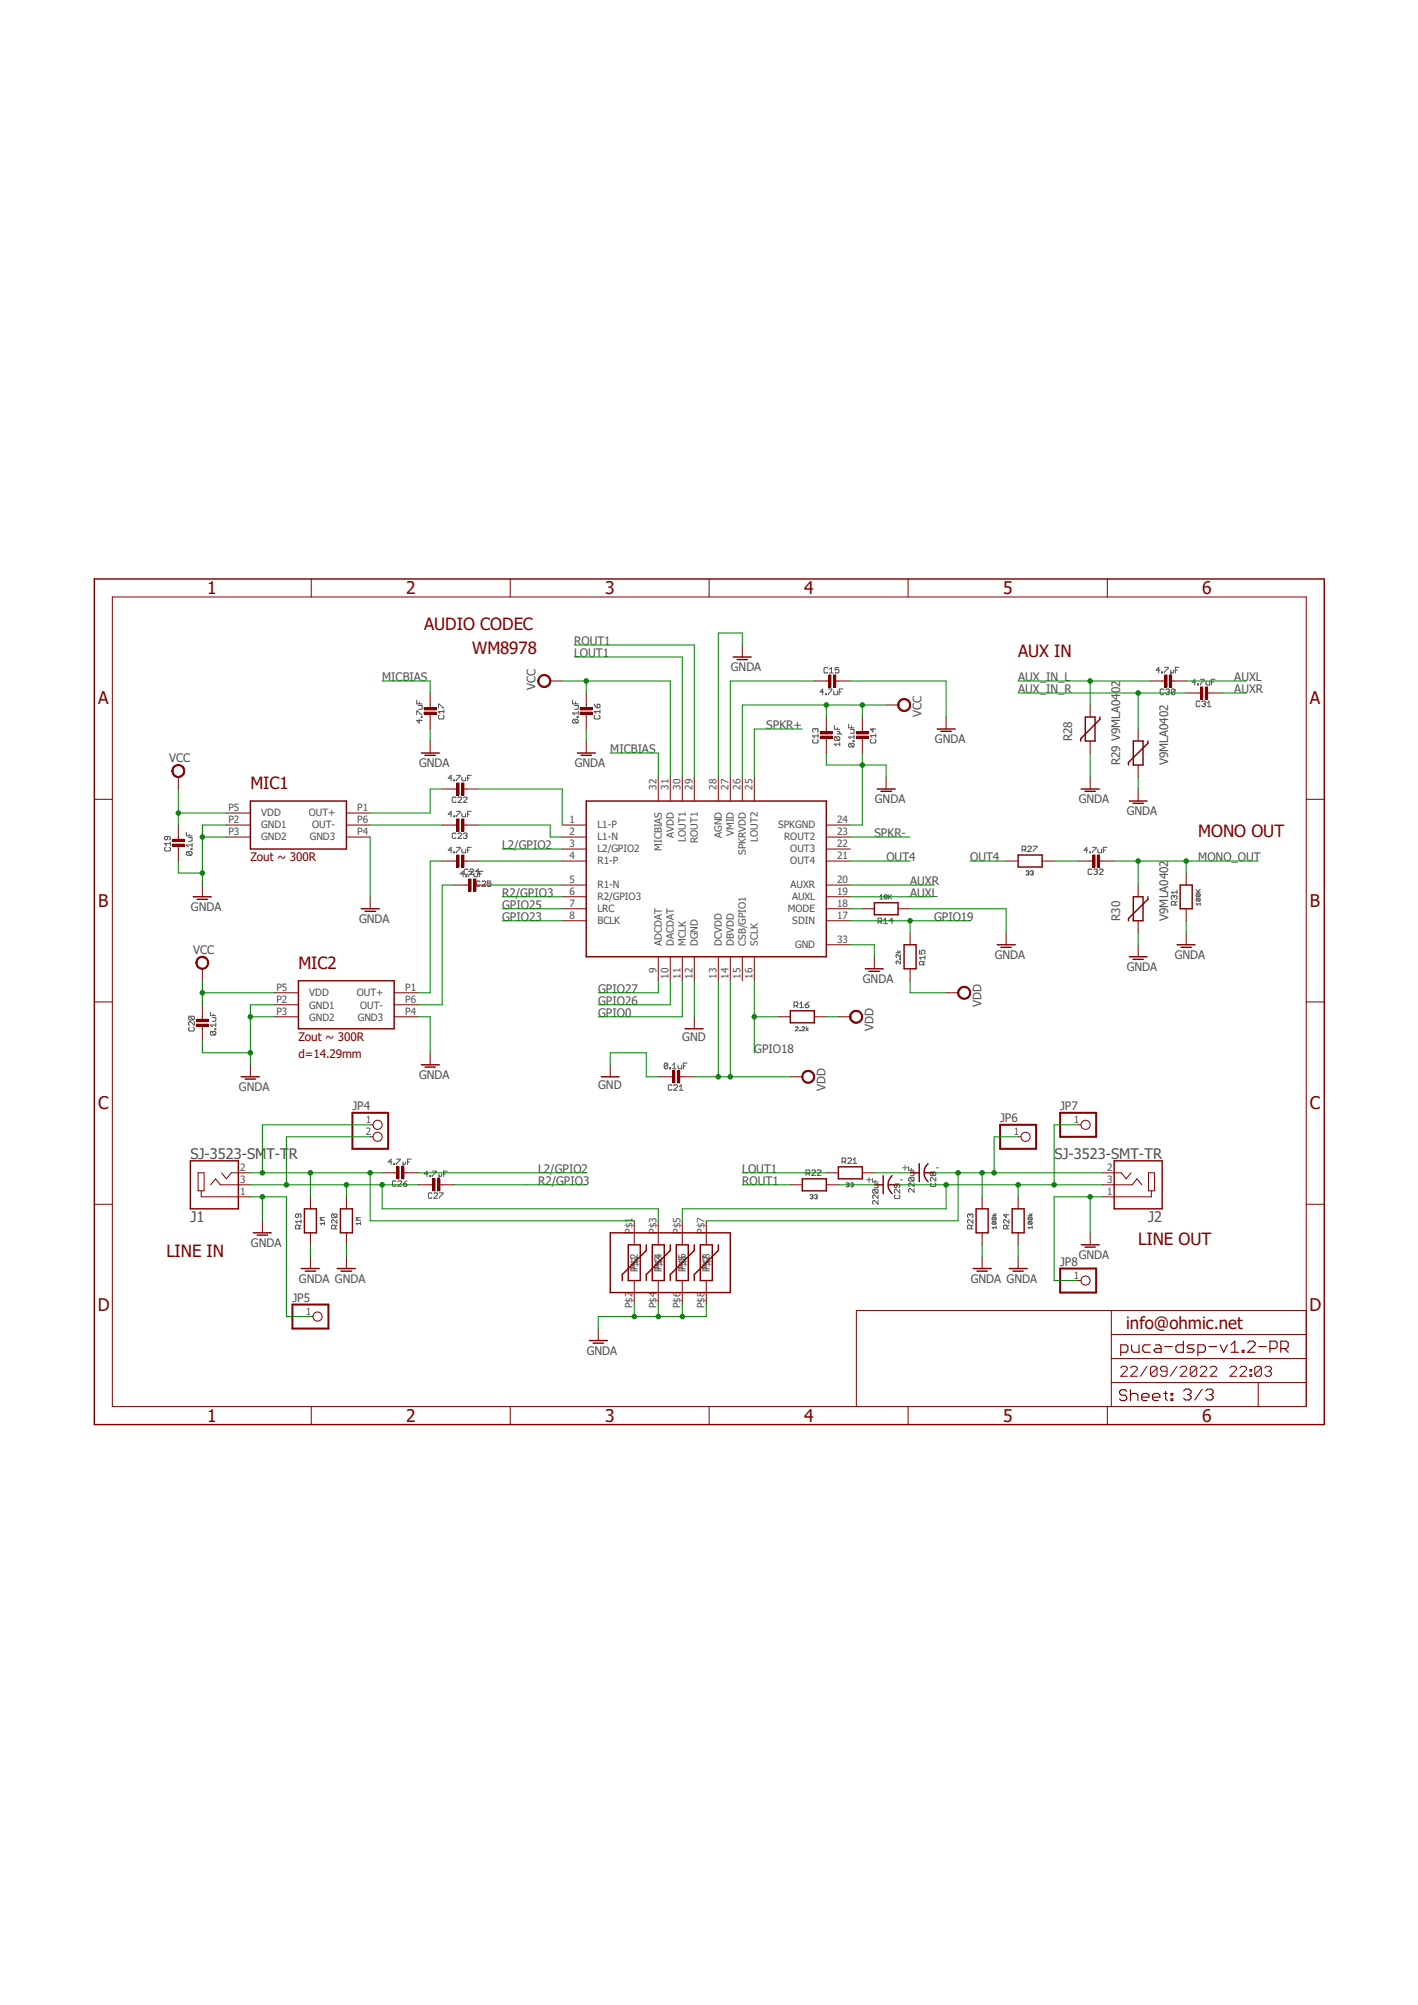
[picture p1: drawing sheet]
<svg xmlns="http://www.w3.org/2000/svg" width="210mm" height="297mm" viewBox="0 0 210 297" stroke-linecap="round" stroke-linejoin="round" font-family="sans-serif">
<defs><g id="words">
<g font-size="2.6" fill="#800000">
<text x="30.7" y="88">1</text>
<text x="60.2" y="88">2</text>
<text x="89.6" y="88">3</text>
<text x="119.1" y="88">4</text>
<text x="148.6" y="88">5</text>
<text x="178.1" y="88">6</text>
<text x="14.6" y="104.3">A</text>
<text x="194" y="104.3">A</text>
<text x="14.6" y="134.3">B</text>
<text x="194" y="134.3">B</text>
<text x="14.6" y="164.3">C</text>
<text x="194" y="164.3">C</text>
<text x="14.5" y="194.3">D</text>
<text x="193.9" y="194.3">D</text>
<text x="30.7" y="210.6">1</text>
<text x="60.2" y="210.6">2</text>
<text x="89.6" y="210.6">3</text>
<text x="119.1" y="210.6">4</text>
<text x="148.6" y="210.6">5</text>
<text x="178.1" y="210.6">6</text>
</g>
<g font-size="2.5" fill="#800000">
<text x="62.8" y="93.3">AUDIO CODEC</text>
<text x="69.9" y="96.8">WM8978</text>
<text x="150.8" y="97.3">AUX IN</text>
<text x="37.1" y="116.9">MIC1</text>
<text x="177.5" y="124">MONO OUT</text>
<text x="44.2" y="143.5">MIC2</text>
<text x="168.6" y="184.4">LINE OUT</text>
<text x="24.6" y="186.1">LINE IN</text>
<text x="166.8" y="196.8">info@ohmic.net</text>
</g>
<g font-size="2.2" fill="#505050">
<text x="28.2" y="171.7">SJ-3523-SMT-TR</text>
<text x="156.2" y="171.7">SJ-3523-SMT-TR</text>
<text x="28.2" y="181.1">J1</text>
<text x="170.1" y="181.1">J2</text>
</g>
<g font-size="1.7" fill="#505050">
<text x="85" y="95.5">ROUT1</text>
<text x="56.6" y="100.9">MICBIAS</text>
<text x="85" y="97.3">LOUT1</text>
<text x="108.2" y="99.4">GNDA</text>
<text x="150.8" y="100.9">AUX_IN_L</text>
<text x="182.8" y="100.9">AUXL</text>
<text x="79.3" y="102.2" transform="rotate(-90 79.3 102.2)">VCC</text>
<text x="113.5" y="108">SPKR+</text>
<text x="136.5" y="106.3" transform="rotate(-90 136.5 106.3)">VCC</text>
<text x="150.8" y="102.7">AUX_IN_R</text>
<text x="182.8" y="102.7">AUXR</text>
<text x="25.1" y="112.9">VCC</text>
<text x="62.1" y="113.7">GNDA</text>
<text x="85.1" y="113.7">GNDA</text>
<text x="90.4" y="111.5">MICBIAS</text>
<text x="138.5" y="110.1">GNDA</text>
<text x="158.8" y="109.8" transform="rotate(-90 158.8 109.8)">R28</text>
<text x="165.9" y="113.3" transform="rotate(-90 165.9 113.3)">R29 V9MLA0402</text>
<text x="173" y="113.3" transform="rotate(-90 173 113.3)">V9MLA0402</text>
<text x="129.6" y="119">GNDA</text>
<text x="159.8" y="119">GNDA</text>
<text x="74.4" y="125.8">L2/GPIO2</text>
<text x="129.5" y="124">SPKR-</text>
<text x="166.9" y="120.8">GNDA</text>
<text x="131.3" y="127.6">OUT4</text>
<text x="134.8" y="131.1">AUXR</text>
<text x="143.7" y="127.6">OUT4</text>
<text x="177.5" y="127.6">MONO_OUT</text>
<text x="28.3" y="135">GNDA</text>
<text x="53.2" y="136.7">GNDA</text>
<text x="74.4" y="134.6">GPIO25</text>
<text x="74.4" y="136.4">GPIO23</text>
<text x="74.4" y="132.8">R2/GPIO3</text>
<text x="134.8" y="132.8">AUXL</text>
<text x="138.3" y="136.4">GPIO19</text>
<text x="165.9" y="136.4" transform="rotate(-90 165.9 136.4)">R30</text>
<text x="173" y="136.4" transform="rotate(-90 173 136.4)">V9MLA0402</text>
<text x="28.6" y="141.3">VCC</text>
<text x="147.3" y="142.1">GNDA</text>
<text x="166.9" y="143.8">GNDA</text>
<text x="174" y="142.1">GNDA</text>
<text x="88.6" y="148.8">GPIO26</text>
<text x="88.6" y="147.1">GPIO27</text>
<text x="127.8" y="145.6">GNDA</text>
<text x="145.4" y="149.1" transform="rotate(-90 145.4 149.1)">VDD</text>
<text x="88.6" y="150.6">GPIO0</text>
<text x="101" y="154.2">GND</text>
<text x="111.7" y="156">GPIO18</text>
<text x="129.4" y="152.7" transform="rotate(-90 129.4 152.7)">VDD</text>
<text x="35.4" y="161.6">GNDA</text>
<text x="62.1" y="159.9">GNDA</text>
<text x="88.6" y="161.3">GND</text>
<text x="122.3" y="161.6" transform="rotate(-90 122.3 161.6)">VDD</text>
<text x="52.2" y="164.4">JP4</text>
<text x="148.1" y="166.2">JP6</text>
<text x="157" y="164.4">JP7</text>
<text x="79.7" y="173.7">L2/GPIO2</text>
<text x="109.9" y="173.7">LOUT1</text>
<text x="79.7" y="175.5">R2/GPIO3</text>
<text x="109.9" y="175.5">ROUT1</text>
<text x="37.2" y="184.7">GNDA</text>
<text x="44.3" y="190">GNDA GNDA</text>
<text x="143.8" y="190">GNDA GNDA</text>
<text x="157" y="187.5">JP8</text>
<text x="159.8" y="186.5">GNDA</text>
<text x="43.3" y="192.8">JP5</text>
<text x="86.9" y="200.7">GNDA</text>
</g>
<g font-size="1.7" fill="#800000">
<text x="37.1" y="127.6">Zout ~ 300R</text>
<text x="44.2" y="154.2">Zout ~ 300R</text>
<text x="44.2" y="156.7">d=14.29mm</text>
</g>
<g font-size="1.5" fill="#505050">
<text x="97.2" y="117" transform="rotate(-90 97.2 117)">32</text>
<text x="99" y="117" transform="rotate(-90 99 117)">31</text>
<text x="100.8" y="117" transform="rotate(-90 100.8 117)">30</text>
<text x="102.6" y="117" transform="rotate(-90 102.6 117)">29</text>
<text x="106.1" y="117" transform="rotate(-90 106.1 117)">28</text>
<text x="107.9" y="117" transform="rotate(-90 107.9 117)">27</text>
<text x="109.7" y="117" transform="rotate(-90 109.7 117)">26</text>
<text x="111.5" y="117" transform="rotate(-90 111.5 117)">25</text>
<text x="33.8" y="122">P2</text>
<text x="33.8" y="123.7">P3</text>
<text x="33.8" y="120.2">P5</text>
<text x="38.7" y="122.7">GND1</text>
<text x="38.7" y="124.5">GND2</text>
<text x="38.7" y="120.9">VDD</text>
<text x="45.7" y="120.9">OUT+</text>
<text x="45.9" y="124.5">GND3</text>
<text x="46.2" y="122.7">OUT-</text>
<text x="52.9" y="123.7">P4</text>
<text x="52.9" y="120.2">P1</text>
<text x="52.9" y="122">P6</text>
<text x="84.4" y="123.7">2</text>
<text x="84.4" y="122">1</text>
<text x="84.4" y="125.5">3</text>
<text x="88.5" y="124.5">L1-N</text>
<text x="88.5" y="122.7">L1-P</text>
<text x="99.8" y="124.1" transform="rotate(-90 99.8 124.1)">AVDD</text>
<text x="101.6" y="124.7" transform="rotate(-90 101.6 124.7)">LOUT1</text>
<text x="103.3" y="124.9" transform="rotate(-90 103.3 124.9)">ROUT1</text>
<text x="106.9" y="124.1" transform="rotate(-90 106.9 124.1)">AGND</text>
<text x="108.7" y="123.9" transform="rotate(-90 108.7 123.9)">VMID</text>
<text x="112.2" y="124.7" transform="rotate(-90 112.2 124.7)">LOUT2</text>
<text x="115.2" y="122.7">SPKGND</text>
<text x="116.1" y="124.5">ROUT2</text>
<text x="124" y="125.5">22</text>
<text x="124" y="123.7">23</text>
<text x="124" y="122">24</text>
<text x="84.4" y="130.9">5</text>
<text x="84.4" y="127.3">4</text>
<text x="88.5" y="126.3">L2/GPIO2</text>
<text x="88.5" y="131.6">R1-N</text>
<text x="88.5" y="128.1">R1-P</text>
<text x="98" y="126" transform="rotate(-90 98 126)">MICBIAS</text>
<text x="110.4" y="126.7" transform="rotate(-90 110.4 126.7)">SPKRVDD</text>
<text x="117.1" y="126.3">OUT3</text>
<text x="117.1" y="128.1">OUT4</text>
<text x="117.1" y="131.6">AUXR</text>
<text x="124" y="130.9">20</text>
<text x="124" y="127.3">21</text>
<text x="84.4" y="136.2">8</text>
<text x="84.4" y="134.4">7</text>
<text x="84.4" y="132.6">6</text>
<text x="88.5" y="136.9">BCLK</text>
<text x="88.5" y="135.2">LRC</text>
<text x="88.5" y="133.4">R2/GPIO3</text>
<text x="116.7" y="135.2">MODE</text>
<text x="117.3" y="133.4">AUXL</text>
<text x="117.3" y="136.9">SDIN</text>
<text x="124" y="132.6">19</text>
<text x="124" y="134.4">18</text>
<text x="124" y="136.2">17</text>
<text x="98" y="140.1" transform="rotate(-90 98 140.1)">ADCDAT</text>
<text x="99.8" y="140.1" transform="rotate(-90 99.8 140.1)">DACDAT</text>
<text x="101.6" y="140.1" transform="rotate(-90 101.6 140.1)">MCLK</text>
<text x="103.3" y="140.1" transform="rotate(-90 103.3 140.1)">DGND</text>
<text x="106.9" y="140.1" transform="rotate(-90 106.9 140.1)">DCVDD</text>
<text x="108.7" y="140.1" transform="rotate(-90 108.7 140.1)">DBVDD</text>
<text x="110.4" y="140.1" transform="rotate(-90 110.4 140.1)">CSB/GPIO1</text>
<text x="112.2" y="140.1" transform="rotate(-90 112.2 140.1)">SCLK</text>
<text x="117.8" y="140.5">GND</text>
<text x="124" y="139.7">33</text>
<text x="40.9" y="148.6">P2</text>
<text x="40.9" y="146.8">P5</text>
<text x="45.8" y="149.4">GND1</text>
<text x="45.8" y="147.6">VDD</text>
<text x="52.8" y="147.6">OUT+</text>
<text x="53.3" y="149.4">OUT-</text>
<text x="60" y="146.8">P1</text>
<text x="60" y="148.6">P6</text>
<text x="97.2" y="144.2" transform="rotate(-90 97.2 144.2)">9</text>
<text x="99" y="145" transform="rotate(-90 99 145)">10</text>
<text x="100.8" y="145" transform="rotate(-90 100.8 145)">11</text>
<text x="102.6" y="145" transform="rotate(-90 102.6 145)">12</text>
<text x="106.1" y="145" transform="rotate(-90 106.1 145)">13</text>
<text x="107.9" y="145" transform="rotate(-90 107.9 145)">14</text>
<text x="109.7" y="145" transform="rotate(-90 109.7 145)">15</text>
<text x="111.5" y="145" transform="rotate(-90 111.5 145)">16</text>
<text x="40.9" y="150.4">P3</text>
<text x="45.8" y="151.2">GND2</text>
<text x="53" y="151.2">GND3</text>
<text x="60" y="150.4">P4</text>
<text x="54.2" y="166.4">1</text>
<text x="159" y="166.4">1</text>
<text x="35.6" y="173.5">2</text>
<text x="54.2" y="168.1">2</text>
<text x="133.5" y="173.5">+</text>
<text x="138.6" y="173.5">-</text>
<text x="150.2" y="168.1">1</text>
<text x="164" y="173.5">2</text>
<text x="35.6" y="177">1</text>
<text x="35.6" y="175.3">3</text>
<text x="128.2" y="175.3">+</text>
<text x="133.3" y="175.3">-</text>
<text x="164" y="177">1</text>
<text x="164" y="175.3">3</text>
<text x="93.7" y="182.8" transform="rotate(-90 93.7 182.8)">P$1</text>
<text x="97.2" y="182.8" transform="rotate(-90 97.2 182.8)">P$3</text>
<text x="100.8" y="182.8" transform="rotate(-90 100.8 182.8)">P$5</text>
<text x="104.4" y="182.8" transform="rotate(-90 104.4 182.8)">P$7</text>
<text x="94.4" y="188.4" transform="rotate(-90 94.4 188.4)">P$1</text>
<text x="94.5" y="188.1" transform="rotate(-90 94.5 188.1)">P$2</text>
<text x="98" y="188.4" transform="rotate(-90 98 188.4)">P$3</text>
<text x="98" y="188.1" transform="rotate(-90 98 188.1)">P$4</text>
<text x="101.6" y="188.4" transform="rotate(-90 101.6 188.4)">P$5</text>
<text x="101.6" y="188.1" transform="rotate(-90 101.6 188.1)">P$6</text>
<text x="105.1" y="188.4" transform="rotate(-90 105.1 188.4)">P$7</text>
<text x="105.1" y="188.1" transform="rotate(-90 105.1 188.1)">P$8</text>
<text x="159" y="189.5">1</text>
<text x="45.3" y="194.8">1</text>
<text x="93.7" y="193.8" transform="rotate(-90 93.7 193.8)">P$2</text>
<text x="97.2" y="193.8" transform="rotate(-90 97.2 193.8)">P$4</text>
<text x="100.8" y="193.8" transform="rotate(-90 100.8 193.8)">P$6</text>
<text x="104.4" y="193.8" transform="rotate(-90 104.4 193.8)">P$8</text>
</g>
</g></defs>
<path d="M13.6 85.6l182.8 125.9M196.4 85.6l-182.8 125.9" fill="none" stroke="#fff" stroke-width=".15"/>
<g fill="none" stroke="#505050" stroke-width=".15">
<path d="M122.6 99l-.1-.1h-.3l-.2 .1v.6l.2 .1h.3l.1-.1M122.9 99.7h.5M122.9 99.1l.2-.2v.8M124.2 98.9h-.5v.4l.4-.2 .1 .2v.3l-.1 .1h-.3l-.1-.1M171.8 99.3h-.6l.4-.5v.9M172 99.5h.2v.2h-.2zM172.5 98.8h.5v.2l-.5 .5v.2M173.4 99.3v.5l-.1 .1M173.8 99.3l-.1 .4h-.2l-.1-.2M174.1 99.3h.3M174.6 98.8h-.5v.9M61.7 103.7v.6h.8"/>
<path d="M61.7 105.9v-.6l.8 .6M62 104.5h.5v.4l-.1 .2h-.4M62.1 106.6v.5l-.4-.4h.8M62.1 104v.3M62.4 106.2h.1v.1h-.1zM64.9 104.9v-.6l.8 .6M65.1 106l-.2 .1v.3l.2 .1h.5l.1-.1v-.3l-.1-.1M65.7 105.4h-.8l.3 .3M65.7 105.2v.5M66.9 115.3h-.5l.4-.4v.8M67.2 115.5h.2v.2h-.2zM67.5 118.2l-.1-.1-.4 .1v.5l.1 .2h.3l.1-.2"/>
<path d="M67.6 114.9h.6l-.6 .8M67.8 118.2l.1-.1 .5 .1v.1l-.6 .6h.6M68.4 115.1v.4l.2 .2h.4v-.6M68.6 118.2l.1-.1h.3l.2 .1v.1l-.6 .6h.6M69.3 115.3h.2M69.8 114.9h-.5v.8M84.8 103.7v.6h.8M85 106.6l-.2 .1v.3l.2 .1h.5M85 106.6h.5l.1 .1v.3l-.1 .1M85 106.6l.5 .5M85.1 104.5h.5v.4l-.1 .2h-.4M85.2 104v.3"/>
<path d="M85.5 106.2h.1v.1h-.1zM85.6 105.3v.6M85.6 105.6h-.8l.3 .3M88 104.3l.1 .3 .3 .3M88.1 106l-.1 .1v.3l.1 .1h.6l.2-.1v-.3l-.2-.1M88.4 104.4l.3-.1 .2 .1v.3l-.5 .2zM88.9 105.2v.5M88.9 105.4h-.9l.3 .3M120.5 109.6l-.1 .1v.2l.1 .2h.5l.2-.2v-.2l-.2-.1M120.8 108l-.2-.1-.2 .1v.3l.1 .2M120.8 108l.1-.1 .3 .1v.3l-.2 .2M120.8 108v.2"/>
<path d="M121.2 108.7v.6M121.2 109h-.8l.2 .3M122 102.5h-.5l.3-.4v.8M122.3 102.8h.1v.1h-.1zM122.7 102.1h.5v.1l-.5 .6v.1M123.5 102.4v.4l.1 .1h.4v-.5M123.6 107.5v.5h.8M123.7 109.1h.5l.2 .2v.3l-.2 .1M123.7 109.1l-.1 .2v.3l.1 .1h.5M123.7 109.1l.5 .6M124 108.3h.2l.2 .2-.2 .2M124 108.7h.5l.2 .1"/>
<path d="M124 107.8v.2M124.3 102.5h.3M124.4 110.2h-.8l.2 .3M124.4 109.9v.6M124.8 102.1h-.5v.8M125.7 107.3v.5h.8M125.8 110.1l-.1 .2v.2l.1 .2h.6M125.8 110.1h.6l.1 .2v.2l-.1 .2M125.8 110.1l.6 .6M125.9 108.1h.6v.4l-.1 .1h-.5M126.1 107.5v.3M126.4 109.7h.1v.2h-.1z"/>
<path d="M126.5 108.9v.5M126.5 109.2h-.8l.2 .2M129 109.5l-.1 .1v.3l.1 .2h.6l.1-.2v-.3l-.1-.1M129.3 107.9v.5l-.4-.4h.8M129.7 108.7v.5M129.7 109h-.8l.3 .2M172.4 102.2l-.1-.1h-.3l-.2 .1v.5l.2 .2h.3l.1-.2M172.6 102.2l.5-.1 .1 .1-.1 .3M172.9 102.5h.2M173.1 102.5l.1 .1-.1 .3h-.3l-.2-.2M174 102.2v.5l-.1 .2h-.3l-.1-.2M174 102.2l-.4-.1-.1 .1v.5"/>
<path d="M174 102.2l-.5 .5M177.1 101h-.5l.4-.4v.9M177.4 101.3h.1v.2h-.1zM177.7 104l-.1-.2h-.3l-.1 .2v.5l.1 .2h.3l.1-.2M177.8 100.6h.5v.2l-.5 .5v.2M178 104l.4-.2 .1 .2-.1 .3M178.3 104.3h.1M178.4 104.3l.1 .1-.1 .3h-.3l-.1-.2M178.6 100.9v.4l.1 .2h.5v-.6M178.8 104.7h.6M178.8 104.1l.3-.3v.9M179.4 101h.3"/>
<path d="M180 100.6h-.6v.9M24.6 125.5l-.2 .1v.3l.2 .2h.5l.1-.2v-.3l-.1-.1M24.8 123.9v.4l-.1 .1-.3-.1v-.3l.2-.1h.5l.1 .1v.3l-.1 .1M25.2 124.7v.6M25.2 125h-.8l.3 .3M27.6 123.3v.5h.8M27.7 126.2l-.1 .1 .1 .4h.6M27.7 126.2h.6l.1 .1v.2l-.1 .2M27.7 126.2l.6 .5M27.9 124.1h.5v.4l-.1 .1h-.4M28 123.6v.2M28.3 125.7h.1v.2h-.1z"/>
<path d="M28.4 124.9v.6M28.4 125.2h-.8l.3 .3M66.9 120.6h-.5l.4-.4v.8M66.9 125.9h-.5l.4-.4v.8M67.2 120.9h.2v.1h-.2zM67.2 126.2h.2v.1h-.2zM67.5 123.5l-.1-.1-.4 .1v.6l.1 .1h.3l.1-.1M67.6 120.2h.6l-.6 .8M67.6 125.5h.6l-.6 .8M67.8 123.5l.1-.1 .5 .1v.2l-.6 .5h.6M68.4 120.4v.5l.2 .1h.4v-.6M68.4 125.8v.4l.2 .1h.4v-.5"/>
<path d="M68.6 123.5l.1-.1h.3l.2 .1-.2 .3M68.7 129.5h-.5l.4-.4v.8M68.9 123.8h.1M69 129.8h.1v.1h-.1zM69 123.8l.2 .2-.2 .2h-.3l-.1-.1M69.3 120.6h.2M69.3 125.9h.2M69.3 128.9l-.1-.2-.5 .2v.5l.2 .1h.3l.1-.1M69.4 129.1h.5v.1M69.6 128.9l.1-.2h.3l.1 .3-.7 .8v.1M69.6 129.5h.5M69.8 120.2h-.5v.8"/>
<path d="M69.8 125.5h-.5v.8M70.2 129.3v.5l.1 .1h.4v-.6M71 129.1h-.6l.4-.4v.8M71 129.5h.3M71.1 130.6l-.1-.1-.5 .1v.6l.2 .1h.3l.1-.1M71.4 130.6l.1-.1 .4 .1v.2l-.5 .5h.5M71.5 129.1h-.5v.8M72.7 130.5h-.5v.4l.4-.1 .1 .1v.3l-.1 .1h-.3l-.1-.1M130 136.6h.5l.1-.5-.1-.1h-.5v.8M130.3 132.8l.2-.3v.7M130.3 133.2h.4M130.3 136.6l.3 .2"/>
<path d="M130.9 136.3l.2-.3v.8M130.9 136.8h.5M131.4 132.7v.4l-.1 .1h-.2l-.1-.1M131.4 132.7l-.1-.2h-.2l-.1 .6M131.4 132.7l-.4 .4M131.6 132.5v.7M131.7 132.8l.3 .4M132 132.5l-.4 .5M132.2 136.4h-.5l.4-.4v.8M151.4 125.9h.4l.1-.1v-.3l-.1-.2h-.4v.9M151.7 125.9l.2 .3M152 129.1l.1-.1h.2l.1 .1-.1 .2"/>
<path d="M152.2 125.5l.2-.2h.2l.1 .2v.1l-.5 .6h.5M152.2 129.3h.1M152.3 129.3l.1 .1-.1 .2h-.2l-.1-.1M152.6 129.1l.1-.1h.3v.1v.2M152.8 129.3h.2M153 129.3v.1v.2h-.3l-.1-.1M153 125.3h.6l-.6 .9M161.1 125.9h-.5l.4-.4v.8M161.4 126.2h.1v.1h-.1zM161.7 128.9l-.1-.2h-.3l-.1 .2v.5l.1 .1h.3l.1-.1M161.8 125.5h.5l-.5 .8M162 128.9l.1-.2h.3l.1 .2-.1 .2"/>
<path d="M162.3 129.1h.1M162.4 129.1l.1 .2-.1 .2h-.3l-.1-.1M162.6 125.8v.4l.1 .1h.5v-.5M162.8 128.9l.1-.2h.3l.2 .2v.1l-.6 .5h.6M163.4 125.9h.3M164 125.5h-.6v.8M173.9 132.8l-.1-.1h-.2l-.1 .1v.3l.1 .1M173.9 132.8l.1-.1 .3 .1v.3l-.1 .1M173.9 132.8v.2M174 134.1v-.5l-.1-.1h-.3l-.1 .1v.5h.8M174.3 132.2h-.8l.3 .2M174.3 133.5l-.3 .3"/>
<path d="M174.3 131.9v.5M177.2 132.2h.6M177.2 131.7l.3 .5M177.2 132.4h.5l.1 .1-.1 .3M177.2 133.1h.5l.1 .1-.1 .3M177.2 133.1v.1v.3h.5M177.2 132.4v.1v.3h.5M177.2 133.1l.5 .4M177.2 132.4l.5 .4M177.8 133.9h-.6l.2 .2M177.8 133.7v.4M177.8 131.7l-.3 .3"/>
<path d="M28.1 152.2l-.2 .1 .2 .4h.5l.2-.1v-.3l-.2-.1M28.1 150.5l-.2 .2v.3l.2 .1h.5M28.1 150.5h.5l.2 .2v.3l-.2 .1M28.1 150.5l.5 .6M28.8 151.3v.6l-.6-.6h-.1l-.2 .2v.3l.2 .1M31.2 149.9v.6h.8M31.3 152.8l-.1 .1v.3l.1 .1h.5M31.3 152.8h.5l.2 .1v.3l-.2 .1M31.3 152.8l.5 .5M31.5 150.7h.5v.5l-.2 .1h-.3M31.6 150.2v.3M31.8 152.4h.2v.1h-.2z"/>
<path d="M32 151.6v.5M32 151.8h-.8l.3 .3M98.9 157.6l-.1-.1h-.3l-.1 .1v.6M98.9 157.6v.6l-.1 .1h-.3l-.1-.1M98.9 157.6l-.5 .6M99.2 158.2h.1v.1h-.1zM99.6 158.3h.5M99.6 157.8l.3-.3v.8M100.4 157.8v.4l.1 .1h.5v-.5M101.2 157.9h.3M101.8 157.5h-.6v.8M117.6 149h.4l.2-.2-.2-.4h-.4v.9"/>
<path d="M117.8 152.2l.1-.1 .3 .1v.1l-.4 .4h.4M117.9 149l.3 .3M118.4 152.6l.1 .1zM118.4 148.7l.3-.3v.9M118.4 149.3h.6M118.7 152.2l.2-.1 .3 .1v.1l-.5 .4h.5M119.3 148.8h.4l.1 .3-.1 .2h-.3l-.1-.2zM119.4 152.1v.6M119.7 152.3l-.3 .2 .3 .2M119.8 148.4l-.5 .4M132.7 141.1h.6M132.9 140.8l.2 .3 .2-.3"/>
<path d="M133.2 142l.1 .1zM133.3 141.4v.4l-.4-.4-.2 .1v.2l.1 .1M133.3 142.4v.4l-.4-.4-.2 .1 .1 .3M136.2 140.8v.5h.4l-.2-.3 .2-.2h.3l.1 .1v.3l-.1 .1M136.7 142.9v-.4l-.1-.1h-.3l-.1 .1v.4h.8M137 142.4l-.3 .3M137 141.9h-.8l.2 .2M137 141.6v.5M44.2 179.8v.5l-.2 .1-.2-.1v-.3l.1-.2h.5l.2 .2v.3l-.2 .1M49.2 179.8l-.1 .2v.3l.1 .1h.6M49.2 179.8h.6l.1 .2v.3l-.1 .1M49.2 179.8l.6 .6"/>
<path d="M58 172.1h-.5l.4-.4v.8M58.3 172.4h.2v.1h-.2zM58.6 175l-.1-.1h-.2l-.2 .1v.6l.2 .1h.2l.1-.1M58.7 171.7h.6l-.6 .8M58.9 175l.2-.1h.3l.1 .1v.2l-.6 .5h.6M59.7 172.1v.6l-.2 .1M59.7 175.3h.5l.1 .3-.1 .1h-.3l-.2-.1zM60.1 172.1v.3l-.2 .1-.2-.1M60.3 174.9l-.6 .4M60.4 172.1h.2M60.9 171.7h-.5v.8M63.4 173.9h-.6l.4-.4v.8"/>
<path d="M63.6 174.2h.2v.1h-.2zM64 176.8l-.2-.1h-.2l-.1 .1v.6l.1 .1h.2l.2-.1M64.1 173.5h.5l-.5 .8M64.3 176.8l.1-.1h.3l.1 .1v.2l-.5 .5h.5M65 173.9v.6l-.1 .1M65.1 176.7h.5l-.5 .8M65.4 173.9v.3l-.1 .1-.3-.1M65.7 173.9h.3M66.3 173.5h-.6v.8M99.5 160.8l-.1-.1h-.3l-.1 .1v.6l.1 .1h.3l.1-.1M99.8 160.8l.1-.1h.3l.1 .1v.2l-.5 .5h.5M100.6 161.5h.6"/>
<path d="M100.6 161l.3-.3v.8M119.4 173.9h.4l.1-.2v-.3l-.1-.1h-.4v.8M119.7 173.9l.2 .2M120 177.1l.1-.1h.2l.1 .1-.1 .2M120.2 177.3h.1M120.2 173.4l.2-.1 .4 .1v.2l-.6 .5h.6M120.3 177.3l.1 .1-.1 .2h-.2l-.1-.1M120.6 177.1l.1-.1h.2l.1 .1-.1 .2M120.9 177.3h.1M120.9 177.3l.1 .1-.1 .2h-.2l-.1-.1M121 173.4l.2-.1h.3l.1 .1v.2l-.6 .5h.6M124.7 172.1h.4l.2-.1v-.3l-.2-.2h-.4v.8"/>
<path d="M125 172.1l.3 .2M125.3 175.3l.1-.1 .3 .1-.1 .2M125.5 175.5h.1M125.6 171.7l.1-.2 .4 .2v.1l-.5 .5h.5M125.6 175.5l.1 .1-.1 .2-.3-.1M126 175.3l.3-.1 .1 .1-.1 .2M126.2 175.5h.1M126.3 175.5l.1 .1-.1 .2h-.2l-.1-.1M126.4 172.3h.5M126.4 171.8l.2-.3v.8M129.2 174.6v.5h.8M129.4 176.2h.5l.1 .1v.3l-.1 .1"/>
<path d="M129.4 176.2l-.2 .1v.3l.2 .1h.5M129.4 176.2l.5 .5M129.5 175.4h.5v.4l-.1 .1h-.4M129.6 174.8v.3M130 177v.5l-.5-.5-.3 .2v.2l.2 .1M130 177.8v.6l-.5-.6h-.1l-.2 .2v.3l.2 .1M132.6 177l-.1 .2v.2l.1 .1h.5l.2-.1v-.2l-.2-.2M132.8 175.4v.4l-.1 .1-.2-.1v-.3l.1-.1h.5l.2 .1v.3l-.2 .1M133.3 176.2v.5l-.6-.5-.2 .1v.3l.1 .1M134.6 172.8v.6h.8M134.7 174.4h.6l.1 .2v.2l-.1 .2M134.7 174.4l-.1 .2v.2l.1 .2h.6"/>
<path d="M134.7 174.4l.6 .6M134.8 173.6h.6v.4l-.1 .2h-.5M135 173.1v.3M135.4 175.3v.5l-.6-.5-.2 .1v.2l.1 .2M135.4 176.1v.5l-.6-.5-.2 .1v.3l.1 .1M137.9 175.3l-.1 .1v.2l.1 .2h.6l.1-.2v-.2l-.1-.1M138.2 173.7l-.2-.1-.2 .1v.3l.1 .2 .3-.2M138.2 173.7l.1-.1 .3 .1v.3l-.1 .2-.3-.2M138.2 173.7v.3M138.6 174.4v.6l-.6-.6-.2 .2v.2l.1 .2M143.7 180l-.1-.2-.3 .2v.3l.1 .1M143.7 180l.1-.2 .3 .2v.3l-.1 .1"/>
<path d="M143.7 180v.1M147.2 179.7l.2 .4 .1-.4M149 179.8v.6l-.4-.4h.8M152.5 179.7l.2 .4 .2-.4M44.3 182v-.4l-.1-.1h-.3l-.1 .1v.4h.8M44.6 181.5l-.3 .2M44.6 180.9h-.8l.2 .3M44.6 180.7v.5M48 181.2h-.6l.2 .2M48 181v.4M48 180.4h-.6l.2 .2-.2 .2h.6M49.7 182v-.4l-.2-.1h-.3l-.1 .1v.4h.8"/>
<path d="M49.9 180.7v.5l-.5-.5-.3 .1v.3l.1 .1M49.9 181.5l-.2 .2M53.4 181.2h-.7l.3 .2M53.4 180.4h-.7l.3 .2-.3 .2h.7M53.4 181v.4M143.8 182v-.4l-.4-.1-.1 .1v.4h.8M144.1 180.7v.5l-.5-.5-.3 .1v.3l.1 .1M144.1 181.5l-.3 .2M146.9 180.1h.6M147.1 180.3h.3l.1 .1-.1 .3M147.1 181h.3l.1 .1-.1 .3M147.1 181l-.2 .1v.2l.5 .1"/>
<path d="M147.1 180.3l-.2 .1v.2l.5 .1M147.1 181l.3 .4M147.1 180.3l.3 .4M147.5 181.8h-.6l.3 .2M147.5 181.6v.4M149.1 182v-.4l-.1-.1h-.2l-.2 .1v.4h.8M149.4 180.7v.5l-.5-.5-.3 .1v.3l.2 .1M149.4 181.5l-.3 .2M152.3 180.1h.6M152.4 181l-.1 .1 .1 .3h.4M152.4 181h.4l.1 .1-.1 .3M152.4 180.3l-.1 .3 .5 .1"/>
<path d="M152.4 180.3h.4l.1 .1-.1 .3M152.4 181l.4 .4M152.4 180.3l.4 .4M152.9 181.8h-.6l.2 .2M152.9 181.6v.4"/>
</g>
<g fill="none" stroke="#800000" stroke-width=".15">
<path d="M16.6 88.4h176.9v120h-176.9zM46.1 85.8v2.6M75.6 85.8v2.6M105 85.8v2.6M134.5 85.8v2.6M164 85.8v2.6M14 118.4h2.6M67.3 116.9h.5M68.5 116.9h.5M97.5 115.1v3.6M99.3 115.1v3.6M101 115.1v3.6"/>
<path d="M102.8 115.1v3.6M106.4 115.1v3.6M108.2 115.1v3.6M109.9 115.1v3.6M111.7 115.1v3.6M193.5 118.4h2.6M33.5 124h3.6M33.5 122.2h3.6M33.5 120.4h3.6M51.3 124h3.5M51.3 122.2h3.5M51.3 120.4h3.5"/>
<path d="M83.3 132.8h3.5M83.3 131.1h3.5M83.3 136.4h3.5M83.3 124h3.5M83.3 122.2h3.5M83.3 125.8h3.5M83.3 134.6h3.5M83.3 127.6h3.5M122.4 132.8h3.5M122.4 131.1h3.5M122.4 136.4h3.5M122.4 140h3.5"/>
<path d="M122.4 124h3.5M122.4 122.2h3.5M122.4 125.8h3.5M122.4 134.6h3.5M122.4 127.6h3.5M14 148.4h2.6M40.6 148.8h3.6M40.6 150.6h3.6M40.6 147.1h3.6M58.4 148.8h3.5M58.4 150.6h3.5M58.4 147.1h3.5"/>
<path d="M97.5 141.7v3.6M99.3 141.7v3.6M101 141.7v3.6M102.8 141.7v3.6M106.4 141.7v3.6M108.2 141.7v3.6M109.9 141.7v3.6M111.7 141.7v3.6M193.5 148.4h2.6M14 178.4h2.6M193.5 178.4h2.6M164.6 194.1v14.3"/>
<path d="M164.6 197.7h28.9M193.5 194.1h-66.7v14.3M46.1 208.4v2.6M75.6 208.4v2.6M105 208.4v2.6M134.5 208.4v2.6M164 208.4v2.6M164.6 204.8h28.9M164.6 201.3h28.9M166 202.6l.2-.2h.5l.3 .2v.3l-1 1h1M167.4 202.6l.3-.2h.5l.2 .2v.3l-1 1h1M169.9 202.4l-1 1.5"/>
<path d="M171.4 202.6v1l-.3 .3h-.5l-.2-.3M171.4 202.6l-.3-.2h-.5l-.2 .2v1M171.4 202.6l-1 1M172.8 203.1h-.7l-.2-.2v-.3l.2-.2h.5l.2 .2v1l-.2 .3h-.5l-.2-.3M174.3 202.4l-1 1.5M174.8 202.6l.2-.2h.6l.2 .2v.3l-1 1h1M177.2 202.6v1l-.2 .3h-.5l-.2-.3M177.2 202.6l-.2-.2h-.5l-.2 .2v1M177.2 202.6l-.9 1M177.8 202.6l.2-.2h.5l.2 .2v.3l-.9 1h.9M179.2 202.6l.3-.2h.5l.2 .2v.3l-1 1h1M182.2 202.6l.2-.2h.5l.2 .2v.3l-.9 1h.9"/>
<path d="M183.6 202.6l.3-.2h.5l.2 .2v.3l-1 1h1M185.1 203.6h.3v.3h-.3zM185.1 202.9h.3v.2h-.3zM186.4 204.8v3.6M186.8 202.6v1l-.2 .3h-.5l-.3-.3M186.8 202.6l-.2-.2h-.5l-.3 .2v1M186.8 202.6l-1 1M187.3 202.6l.3-.2h.4l.3 .2v.3l-.3 .2M187.8 203.1h.2M188 203.1l.3 .3v.2l-.3 .3h-.4l-.3-.3"/>
</g>
<g fill="none" stroke="#800000" stroke-width=".17">
<path d="M167.6 199.2v.8l.3 .3h.8v-1.1M170.3 199.2h-.8l-.3 .3v.5l.3 .3h.8M171.2 199.2h.5l.3 .3v.8h-.8l-.3-.3 .3-.2h.8M172.5 199.5h1.1M175.3 198.7v1.6h-.9l-.2-.3v-.5l.2-.3h.9M176.9 199.2h-.8l-.3 .3 .3 .3h.5l.3 .2-.3 .3h-.8M179.1 199.5h1.1M180.7 199.2l.5 1.1 .6-1.1M182.3 199.2l.6-.5v1.6M184.8 198.9l.3-.2h.5l.3 .2v.3l-1.1 1.1h1.1M186.4 199.5h1.1M188.1 199.8h.8l.2-.3v-.6l-.2-.2h-.8v1.6"/>
<path d="M189.7 199.8h.8l.3-.3v-.6l-.3-.2h-.8v1.6M190.2 199.8l.6 .5M166 200.3h.8l.2-.3v-.5l-.2-.3h-.8v1.6M166.9 206.1l-.3-.2h-.5l-.3 .2v.3l.3 .3h.5l.3 .3v.2l-.3 .3h-.5l-.3-.3M167.4 205.9v1.6M167.4 206.7l.3-.3h.5l.3 .3v.8M169.1 207h1.1v-.3l-.3-.3h-.6l-.2 .3v.5l.2 .3h.6M170.7 207h1.1v-.3l-.3-.3h-.5l-.3 .3v.5l.3 .3h.5M172.3 206.4h.6M172.6 206.1v1.1l.3 .3M173.4 206.4h.3v.3h-.3zM173.4 207.2h.3v.3h-.3z"/>
<path d="M175.3 206l.3-.2h.5l.3 .2v.3l-.3 .3M175.9 206.6h.2M176.1 206.6l.3 .3v.2l-.3 .3h-.5l-.3-.3M177.4 200.3h.9l.2-.3v-.5l-.2-.3h-.9v1.6M178.1 205.8l-1.1 1.6M178.6 206l.3-.2h.5l.3 .2v.3l-.3 .3M179.1 206.6h.3M179.4 206.6l.3 .3v.2l-.3 .3h-.5l-.3-.3M182.3 200.3h1.1M184 200h.2v.3h-.2z"/>
</g>
<path d="M14 85.8h182.1v125.2h-182.1zM37.1 118.7h14.2v7.1h-14.2zM86.8 118.7h35.6v23h-35.6zM44.2 145.3h14.2v7.1h-14.2z" fill="none" stroke="#800000" stroke-width=".21"/>
<path d="M68.4 116h.3v1.8h-.3z" fill-rule="evenodd" fill="#800000"/>
<path d="M68.4 116h.3v1.8h-.3z" fill="none" stroke="#800000" stroke-width=".15"/>
<path d="M67.6 116h.4v1.8h-.4z" fill-rule="evenodd" fill="#800000"/>
<path d="M65.5 116.9h1.8M67.6 116h.4v1.8h-.4zM69 116.9h1.8M67.3 122.2h.5M68.5 122.2h.5" fill="none" stroke="#800000" stroke-width=".15"/>
<path d="M68.4 121.3h.3v1.8h-.3z" fill-rule="evenodd" fill="#800000"/>
<path d="M68.4 121.3h.3v1.8h-.3z" fill="none" stroke="#800000" stroke-width=".15"/>
<path d="M67.6 121.3h.4v1.8h-.4z" fill-rule="evenodd" fill="#800000"/>
<path d="M65.5 122.2h1.8M67.3 127.6h.5M67.6 121.3h.4v1.8h-.4zM68.5 127.6h.5M69 122.2h1.8" fill="none" stroke="#800000" stroke-width=".15"/>
<path d="M68.4 126.7h.3v1.7h-.3z" fill-rule="evenodd" fill="#800000"/>
<path d="M68.4 126.7h.3v1.7h-.3z" fill="none" stroke="#800000" stroke-width=".15"/>
<path d="M67.6 126.7h.4v1.7h-.4z" fill-rule="evenodd" fill="#800000"/>
<path d="M65.5 127.6h1.8M67.6 126.7h.4v1.7h-.4zM69 127.6h1.8M69 131.1h.6M70.3 131.1h.5" fill="none" stroke="#800000" stroke-width=".15"/>
<path d="M70.1 130.2h.4v1.8h-.4z" fill-rule="evenodd" fill="#800000"/>
<path d="M70.1 130.2h.4v1.8h-.4z" fill="none" stroke="#800000" stroke-width=".15"/>
<path d="M69.4 130.2h.4v1.8h-.4z" fill-rule="evenodd" fill="#800000"/>
<g fill="none" stroke="#800000" stroke-width=".15">
<path d="M131.2 115.1v1.8M26.4 124v.5M26.4 125.2v.6M30 131.1v1.7M54.8 132.8v1.8M67.3 131.1h1.7M69.4 130.2h.4v1.8h-.4zM70.8 131.1h1.8M127.7 134.6h1.8M133 134.6h1.8M134.8 138.2v1.8M149 138.2v1.8"/>
<path d="M37.1 157.7v1.8M63.7 156v1.7M102.8 150.6v1.8M115.3 150.6h1.8M120.6 150.6h1.8M129.5 141.7v1.8M134.8 143.5v1.8"/>
</g>
<g fill="none" stroke="#800000" stroke-width=".21">
<path d="M129.9 116.9h2.7M130.5 117.2h1.5M28.6 132.8h2.7M29.2 133.2h1.5M53.5 134.6h2.7M54.1 135h1.5M129.5 133.7h3.5v1.8h-3.5zM133.9 140h1.8v3.5h-1.8zM147.7 140h2.7M35.7 159.5h2.7M36.3 159.9h1.5M62.4 157.7h2.7"/>
<path d="M62.9 158.1h1.6M101.5 152.4h2.6M117.1 149.7h3.5v1.8h-3.5zM128.1 143.5h2.7M128.7 143.9h1.6M148.3 140.3h1.5"/>
</g>
<path d="M25.5 125.1h1.8v.3h-1.8z" fill-rule="evenodd" fill="#800000"/>
<path d="M25.5 125.1h1.8v.3h-1.8z" fill="none" stroke="#800000" stroke-width=".15"/>
<path d="M25.5 124.3h1.8v.4h-1.8z" fill-rule="evenodd" fill="#800000"/>
<path d="M25.5 124.3h1.8v.4h-1.8zM26.4 122.2v1.8M26.4 125.8v1.8M30 150.6v.6M30 151.9v.5" fill="none" stroke="#800000" stroke-width=".15"/>
<path d="M29.1 151.7h1.8v.4h-1.8z" fill-rule="evenodd" fill="#800000"/>
<path d="M29.1 151.7h1.8v.4h-1.8z" fill="none" stroke="#800000" stroke-width=".15"/>
<path d="M29.1 151h1.8v.3h-1.8z" fill-rule="evenodd" fill="#800000"/>
<path d="M29.1 151h1.8v.3h-1.8zM30 148.8v1.8M30 152.4v1.8" fill="none" stroke="#800000" stroke-width=".15"/>
<path d="M142.2 146.3a.98 .98 0 0 1 1.5 .3 .98 .98 0 0 1-.7 1.4 .98 .98 0 0 1-1.2-.9h.2a.81 .81 0 0 1 1.1-.8 .81 .81 0 0 1 .3 1.3 .81 .81 0 0 1-1.3-.2l-.1-.3h-.2l.1-.4z" fill-rule="evenodd" fill="#800000"/>
<path d="M140.1 147.1h1.8M142.2 146.3a.98 .98 0 0 1 1.5 .3 .98 .98 0 0 1-.7 1.4 .98 .98 0 0 1-1.2-.9h.2a.81 .81 0 0 1 1.1-.8 .81 .81 0 0 1 .3 1.3 .81 .81 0 0 1-1.3-.2l-.1-.3h-.2l.1-.4z" fill="none" stroke="#800000" stroke-width=".15"/>
<path d="M126.2 149.9a.98 .98 0 0 1 1.5 .3 .98 .98 0 0 1-.7 1.4 .98 .98 0 0 1-1.2-1h.2a.8 .8 0 0 1 1-.7 .8 .8 0 0 1 .5 1.1 .8 .8 0 0 1-1.2 .2l-.2-.2-.1-.4h-.2l.1-.4z" fill-rule="evenodd" fill="#800000"/>
<path d="M124.2 150.6h1.7M126.2 149.9a.98 .98 0 0 1 1.5 .3 .98 .98 0 0 1-.7 1.4 .98 .98 0 0 1-1.2-1h.2a.8 .8 0 0 1 1-.7 .8 .8 0 0 1 .5 1.1 .8 .8 0 0 1-1.2 .2l-.2-.2-.1-.4h-.2l.1-.4z" fill="none" stroke="#800000" stroke-width=".15"/>
<path d="M119 158.8a.97 .97 0 0 1 1.6 .2 .97 .97 0 0 1-.6 1.4 .97 .97 0 0 1-1.3-.9h.2a.8 .8 0 0 1 1-.8 .8 .8 0 0 1 .5 1.2 .8 .8 0 0 1-1.2 .2l-.2-.2-.1-.4h-.2z" fill-rule="evenodd" fill="#800000"/>
<path d="M99.3 159.5h.5M100.5 159.5h.5M117.1 159.5h1.7M119 158.8a.97 .97 0 0 1 1.6 .2 .97 .97 0 0 1-.6 1.4 .97 .97 0 0 1-1.3-.9h.2a.8 .8 0 0 1 1-.8 .8 .8 0 0 1 .5 1.2 .8 .8 0 0 1-1.2 .2l-.2-.2-.1-.4h-.2z" fill="none" stroke="#800000" stroke-width=".15"/>
<path d="M100.3 158.6h.4v1.8h-.4z" fill-rule="evenodd" fill="#800000"/>
<path d="M100.3 158.6h.4v1.8h-.4z" fill="none" stroke="#800000" stroke-width=".15"/>
<path d="M99.6 158.6h.3v1.8h-.3z" fill-rule="evenodd" fill="#800000"/>
<path d="M109.9 95.5v1.8M90.4 157.7v1.8M97.5 159.5h1.8M99.6 158.6h.3v1.8h-.3zM101 159.5h1.8" fill="none" stroke="#800000" stroke-width=".15"/>
<path d="M108.6 97.3h2.7M109.2 97.7h1.5M89.1 159.5h2.6" fill="none" stroke="#800000" stroke-width=".21"/>
<path d="M25.7 113.5a.97 .97 0 0 1 1.5 .2 .97 .97 0 0 1-.5 1.4 .97 .97 0 0 1-1.3-.9h.2a.8 .8 0 0 1 1-.7 .8 .8 0 0 1 .5 1.1 .8 .8 0 0 1-1.2 .2l-.3-.6h-.2l.1-.4z" fill-rule="evenodd" fill="#800000"/>
<path d="M25.7 113.5a.97 .97 0 0 1 1.5 .2 .97 .97 0 0 1-.5 1.4 .97 .97 0 0 1-1.3-.9h.2a.8 .8 0 0 1 1-.7 .8 .8 0 0 1 .5 1.1 .8 .8 0 0 1-1.2 .2l-.3-.6h-.2l.1-.4zM26.4 115.1v1.8" fill="none" stroke="#800000" stroke-width=".15"/>
<path d="M29.3 141.9a.97 .97 0 0 1 1.5 .2 .97 .97 0 0 1-.6 1.4 .97 .97 0 0 1-1.2-.9h.2a.79 .79 0 0 1 1-.7 .79 .79 0 0 1 .3 1.2 .79 .79 0 0 1-1.2-.1l-.1-.4h-.2z" fill-rule="evenodd" fill="#800000"/>
<path d="M29.3 141.9a.97 .97 0 0 1 1.5 .2 .97 .97 0 0 1-.6 1.4 .97 .97 0 0 1-1.2-.9h.2a.79 .79 0 0 1 1-.7 .79 .79 0 0 1 .3 1.2 .79 .79 0 0 1-1.2-.1l-.1-.4h-.2zM30 143.5v1.8" fill="none" stroke="#800000" stroke-width=".15"/>
<path d="M80 100.2a.98 .98 0 0 1 1.5 .3 .98 .98 0 0 1-.7 1.4 .98 .98 0 0 1-1.2-1h.2a.81 .81 0 0 1 1.1-.8 .81 .81 0 0 1 .3 1.3 .81 .81 0 0 1-1.3-.2l-.1-.3h-.2l.1-.4z" fill-rule="evenodd" fill="#800000"/>
<path d="M80 100.2a.98 .98 0 0 1 1.5 .3 .98 .98 0 0 1-.7 1.4 .98 .98 0 0 1-1.2-1h.2a.81 .81 0 0 1 1.1-.8 .81 .81 0 0 1 .3 1.3 .81 .81 0 0 1-1.3-.2l-.1-.3h-.2l.1-.4zM81.5 100.9h1.8M86.8 104.4v.6M86.8 105.7v.5" fill="none" stroke="#800000" stroke-width=".15"/>
<path d="M85.9 104.8h1.8v.4h-1.8z" fill-rule="evenodd" fill="#800000"/>
<path d="M85.9 104.8h1.8v.4h-1.8z" fill="none" stroke="#800000" stroke-width=".15"/>
<path d="M85.9 105.5h1.8v.3h-1.8z" fill-rule="evenodd" fill="#800000"/>
<path d="M85.9 105.5h1.8v.3h-1.8zM86.8 102.7v1.7M86.8 106.2v1.8M86.8 109.8v1.7" fill="none" stroke="#800000" stroke-width=".15"/>
<path d="M85.5 111.5h2.7M86.1 111.9h1.5" fill="none" stroke="#800000" stroke-width=".21"/>
<path d="M133.3 103.7a.98 .98 0 0 1 1.5 .3 .98 .98 0 0 1-.7 1.4 .98 .98 0 0 1-1.2-1h.2a.8 .8 0 0 1 1-.7 .8 .8 0 0 1 .5 1.1 .8 .8 0 0 1-1.2 .2l-.2-.2-.1-.4h-.2l.1-.3z" fill-rule="evenodd" fill="#800000"/>
<path d="M127.7 108v.5M127.7 109.2v.6M131.2 104.4h1.8M133.3 103.7a.98 .98 0 0 1 1.5 .3 .98 .98 0 0 1-.7 1.4 .98 .98 0 0 1-1.2-1h.2a.8 .8 0 0 1 1-.7 .8 .8 0 0 1 .5 1.1 .8 .8 0 0 1-1.2 .2l-.2-.2-.1-.4h-.2l.1-.3z" fill="none" stroke="#800000" stroke-width=".15"/>
<path d="M126.8 108.4h1.8v.3h-1.8z" fill-rule="evenodd" fill="#800000"/>
<path d="M126.8 108.4h1.8v.3h-1.8z" fill="none" stroke="#800000" stroke-width=".15"/>
<path d="M126.8 109.1h1.8v.3h-1.8z" fill-rule="evenodd" fill="#800000"/>
<path d="M122.4 100.9h.5M123.6 100.9h.6M126.8 109.1h1.8v.3h-1.8zM127.7 106.2v1.8M127.7 109.8v1.7" fill="none" stroke="#800000" stroke-width=".15"/>
<path d="M122.7 100h.4v1.8h-.4z" fill-rule="evenodd" fill="#800000"/>
<path d="M122.7 100h.4v1.8h-.4z" fill="none" stroke="#800000" stroke-width=".15"/>
<path d="M123.4 100h.4v1.8h-.4z" fill-rule="evenodd" fill="#800000"/>
<path d="M123.4 100h.4v1.8h-.4zM63.7 104.4v.6M63.7 105.7v.5M120.6 100.9h1.8M124.2 100.9h1.7M140.1 106.2v1.8" fill="none" stroke="#800000" stroke-width=".15"/>
<path d="M138.8 108h2.7M139.4 108.3h1.5" fill="none" stroke="#800000" stroke-width=".21"/>
<path d="M62.8 104.8h1.8v.4h-1.8z" fill-rule="evenodd" fill="#800000"/>
<path d="M62.8 104.8h1.8v.4h-1.8z" fill="none" stroke="#800000" stroke-width=".15"/>
<path d="M62.8 105.5h1.8v.3h-1.8z" fill-rule="evenodd" fill="#800000"/>
<path d="M62.8 105.5h1.8v.3h-1.8zM63.7 102.7v1.7M63.7 106.2v1.8M63.7 109.8v1.7M122.4 108v.5M122.4 109.2v.6" fill="none" stroke="#800000" stroke-width=".15"/>
<path d="M62.4 111.5h2.7M62.9 111.9h1.6" fill="none" stroke="#800000" stroke-width=".21"/>
<path d="M121.5 109.1h1.8v.3h-1.8z" fill-rule="evenodd" fill="#800000"/>
<path d="M121.5 109.1h1.8v.3h-1.8z" fill="none" stroke="#800000" stroke-width=".15"/>
<path d="M121.5 108.4h1.8v.3h-1.8z" fill-rule="evenodd" fill="#800000"/>
<g fill="none" stroke="#800000" stroke-width=".15">
<path d="M121.5 108.4h1.8v.3h-1.8zM122.4 106.2v1.8M122.4 109.8v1.7M29.3 173.7h.9v2.7h-.9zM29.8 176.4v.9h7.3M31.2 175.5l.7-.9 .7 .9h4.5M32.8 173.7l.7 .9 .7-.9h2.9M46 177.3v1.8M51.3 177.3v1.8M58.4 173.7h.5M59.6 173.7h.6M117.1 175.5h1.7"/>
<path d="M122.4 173.7h1.8M122.4 175.5h1.8M127.7 173.7h1.8M145.5 177.3v1.8M150.8 177.3v1.8M163.2 173.7h2.9l.7 .9 .7-.9M163.2 175.5h4.5l.7-.9 .7 .9M170.1 173.7h.9v2.7h-.9zM170.5 176.4v.9h-7.3M38.9 180.8v1.8M46 182.6v1.8M46 186.1v1.8"/>
<path d="M51.3 182.6v1.8M51.3 186.1v1.8M88.6 196.8v1.8M93.9 180.8v3.6M93.9 189.7v3.6M97.5 180.8v3.6M97.5 189.7v3.6M101 180.8v3.6M101 189.7v3.6M104.6 180.8v3.6M104.6 189.7v3.6M145.5 182.6v1.8"/>
<path d="M145.5 186.1v1.8M150.8 182.6v1.8M150.8 186.1v1.8M161.5 182.6v1.8"/>
</g>
<g fill="none" stroke="#800000" stroke-width=".21">
<path d="M28.2 172h7.1v7.1h-7.1zM45.1 179.1h1.8v3.5h-1.8zM50.4 179.1h1.8v3.5h-1.8zM118.8 174.6h3.6v1.8h-3.6zM124.2 172.8h3.5v1.8h-3.5zM129.5 175.5h1.3M130.8 174.2v2.6M131.7 175.5h1.3M132.1 174.2a1.8 1.8 0 0 0 0 2.6M134.8 173.7h1.3M136.1 172.4v2.6M137 173.7h1.3"/>
<path d="M137.5 172.4a1.8 1.8 0 0 0 0 2.6M144.6 179.1h1.7v3.5h-1.7zM149.9 179.1h1.8v3.5h-1.8zM165 172h7.1v7.1h-7.1zM37.5 182.6h2.7M38.1 183h1.5M44.6 187.9h2.7M45.2 188.3h1.5M50 187.9h2.6M50.5 188.3h1.6M87.3 198.6h2.7M87.8 199h1.6"/>
<path d="M90.4 182.6h17.8v8.9h-17.8zM93 184.4h1.8v5.3h-1.8zM95.7 184.4v.9l-3.5 3.5v.9M96.6 184.4h1.8v5.3h-1.8zM99.3 184.4v.9l-3.6 3.5v.9M100.2 184.4h1.7v5.3h-1.7zM102.8 184.4v.9l-3.5 3.5v.9M103.7 184.4h1.8v5.3h-1.8zM106.4 184.4v.9l-3.6 3.5v.9M144.1 187.9h2.7M144.7 188.3h1.5M149.5 187.9h2.6"/>
<path d="M150 188.3h1.6M160.1 184.4h2.7M160.7 184.7h1.5"/>
</g>
<path d="M59.5 172.8h.3v1.8h-.3z" fill-rule="evenodd" fill="#800000"/>
<path d="M59.5 172.8h.3v1.8h-.3z" fill="none" stroke="#800000" stroke-width=".15"/>
<path d="M58.8 172.8h.3v1.8h-.3z" fill-rule="evenodd" fill="#800000"/>
<path d="M56.6 173.7h1.8M58.8 172.8h.3v1.8h-.3zM60.2 173.7h1.7M63.7 175.5h.6M65 175.5h.5" fill="none" stroke="#800000" stroke-width=".15"/>
<path d="M64.8 174.6h.4v1.8h-.4z" fill-rule="evenodd" fill="#800000"/>
<path d="M64.8 174.6h.4v1.8h-.4z" fill="none" stroke="#800000" stroke-width=".15"/>
<path d="M64.1 174.6h.3v1.8h-.3z" fill-rule="evenodd" fill="#800000"/>
<g fill="none" stroke="#800000" stroke-width=".15">
<path d="M161.5 104.4v1.8M161.5 109.8v1.7M161.5 115.1v1.8M168.6 108v1.8M168.6 113.3v1.8M168.6 116.9v1.8M172.1 100.9h.6M173.4 100.9h.5M54.8 166.6h.4M54.8 168.4h.4M61.9 175.5h1.8M64.1 174.6h.3v1.8h-.3z"/>
<path d="M65.5 175.5h1.8M150.8 168.4h.4M159.7 166.6h.4"/>
<circle cx="55.9" cy="166.6" r=".68"/>
<circle cx="55.9" cy="168.4" r=".68"/>
<circle cx="151.9" cy="168.4" r=".68"/>
<circle cx="160.8" cy="166.6" r=".68"/>
</g>
<path d="M52.2 164.8h5.3v5.4h-5.3zM148.1 166.6h5.4v3.6h-5.4zM157 164.8h5.3v3.6h-5.3z" fill="none" stroke="#800000" stroke-width=".3"/>
<path d="M160.1 116.9h2.7M160.7 117.2h1.5M160.7 106.2h1.5v3.6h-1.5zM162.9 106.2v.4l-2.8 2.8v.4M167.3 118.7h2.6M167.8 119h1.5M167.9 109.8h1.4v3.5h-1.4zM170 109.8v.3l-2.9 2.8v.4" fill="none" stroke="#800000" stroke-width=".21"/>
<path d="M173.2 100h.3v1.8h-.3z" fill-rule="evenodd" fill="#800000"/>
<path d="M173.2 100h.3v1.8h-.3z" fill="none" stroke="#800000" stroke-width=".15"/>
<path d="M172.5 100h.3v1.8h-.3z" fill-rule="evenodd" fill="#800000"/>
<path d="M172.5 100h.3v1.8h-.3zM170.3 100.9h1.8M173.9 100.9h1.8M177.5 102.7h.5M178.7 102.7h.5" fill="none" stroke="#800000" stroke-width=".15"/>
<path d="M178.5 101.8h.4v1.7h-.4z" fill-rule="evenodd" fill="#800000"/>
<path d="M178.5 101.8h.4v1.7h-.4z" fill="none" stroke="#800000" stroke-width=".15"/>
<path d="M177.8 101.8h.3v1.7h-.3z" fill-rule="evenodd" fill="#800000"/>
<g fill="none" stroke="#800000" stroke-width=".15">
<path d="M175.7 102.7h1.8M177.8 101.8h.3v1.7h-.3zM179.2 102.7h1.8M149 127.6h1.8M154.3 127.6h1.8M161.5 127.6h.5M162.7 127.6h.5M168.6 131.1v1.7M168.6 136.4v1.8M168.6 140v1.7M175.7 129.3v1.8M175.7 134.6v1.8"/>
<path d="M175.7 138.2v1.8"/>
</g>
<path d="M150.8 126.7h3.5v1.7h-3.5zM167.9 132.8h1.4v3.6h-1.4zM170 132.8v.4l-2.9 2.9v.3M174.3 140h2.7M174.8 131.1h1.8v3.5h-1.8zM167.3 141.7h2.6M167.8 142.1h1.5M174.9 140.3h1.5" fill="none" stroke="#800000" stroke-width=".21"/>
<path d="M162.5 126.7h.4v1.7h-.4z" fill-rule="evenodd" fill="#800000"/>
<path d="M162.5 126.7h.4v1.7h-.4z" fill="none" stroke="#800000" stroke-width=".15"/>
<path d="M161.8 126.7h.4v1.7h-.4z" fill-rule="evenodd" fill="#800000"/>
<g fill="none" stroke="#800000" stroke-width=".15">
<path d="M159.7 127.6h1.8M161.8 126.7h.4v1.7h-.4zM163.2 127.6h1.8M46 195h.4M159.7 189.7h.4"/>
<circle cx="47" cy="195" r=".68"/>
<circle cx="160.8" cy="189.7" r=".68"/>
</g>
<path d="M43.3 193.3h5.3v3.5h-5.3zM157 187.9h5.3v3.6h-5.3z" fill="none" stroke="#800000" stroke-width=".3"/>
<path d="M74.4 134.6h8.9M90.4 157.7v-1.7h5.3v3.5h1.8M97.5 145.3v1.8h-8.9M99.3 145.3v3.5h-10.7M101 145.3v5.3h-12.4M102.8 145.3v5.3M111.7 150.6h3.6M111.7 145.3v10.7" fill="none" stroke="#008000" stroke-width=".15"/>
<circle cx="111.7" cy="150.6" r=".33" fill="#008000"/>
<g fill="none" stroke="#008000" stroke-width=".15">
<path d="M74.4 136.4h8.9M125.9 136.4h17.8M134.8 136.4v1.8"/>
<circle cx="111.7" cy="150.6" r=".33"/>
</g>
<circle cx="134.8" cy="136.4" r=".33" fill="#008000"/>
<g fill="none" stroke="#008000" stroke-width=".15">
<path d="M65.5 116.9h-1.8v3.5h-8.9M70.8 116.9h12.5v5.3M26.4 127.6v1.7h3.6M30 124h3.5M33.5 122.2h-3.5v8.9M54.8 122.2h10.7M65.5 127.6h-1.8v19.5h-1.8M67.3 131.1h-1.8v17.7h-3.6M70.8 122.2h10.7v1.8h1.8M70.8 127.6h12.5M72.6 131.1h10.7M74.4 132.8h8.9"/>
<path d="M67.3 175.5h19.5"/>
<circle cx="134.8" cy="136.4" r=".33"/>
</g>
<circle cx="30" cy="124" r=".33" fill="#008000"/>
<circle cx="30" cy="124" r=".33" fill="none" stroke="#008000" stroke-width=".15"/>
<circle cx="30" cy="129.3" r=".33" fill="#008000"/>
<g fill="none" stroke="#008000" stroke-width=".15">
<path d="M54.8 124v8.8M30 154.2v1.8h7.1M37.1 150.6h3.5M40.6 148.8h-3.5v8.9"/>
<circle cx="30" cy="129.3" r=".33"/>
</g>
<circle cx="37.1" cy="150.6" r=".33" fill="#008000"/>
<circle cx="37.1" cy="150.6" r=".33" fill="none" stroke="#008000" stroke-width=".15"/>
<circle cx="37.1" cy="156" r=".33" fill="#008000"/>
<g fill="none" stroke="#008000" stroke-width=".15">
<path d="M127.7 111.5v10.7h-1.8M127.7 113.3h3.5v1.8M61.9 150.6h1.8v5.4"/>
<circle cx="37.1" cy="156" r=".33"/>
</g>
<circle cx="127.7" cy="113.3" r=".33" fill="#008000"/>
<g fill="none" stroke="#008000" stroke-width=".15">
<path d="M109.9 95.5v-1.7h-3.5v21.3M63.7 108v1.8M86.8 108v1.8M122.4 111.5v1.8h5.3M125.9 100.9h14.2v5.3M125.9 140h3.6v1.7M134.8 134.6h14.2v3.6M37.1 177.3h5.3v17.7h3.6M38.9 177.3v3.5"/>
<circle cx="127.7" cy="113.3" r=".33"/>
</g>
<circle cx="38.9" cy="177.3" r=".33" fill="#008000"/>
<g fill="none" stroke="#008000" stroke-width=".15">
<path d="M161.5 177.3v5.3M163.2 177.3h-7.1v12.4h3.6"/>
<circle cx="38.9" cy="177.3" r=".33"/>
</g>
<circle cx="161.5" cy="177.3" r=".33" fill="#008000"/>
<g fill="none" stroke="#008000" stroke-width=".15">
<path d="M46 184.4v1.7M51.3 184.4v1.7M93.9 193.3v1.7M97.5 193.3v1.7M101 193.3v1.7M104.6 193.3v1.7h-16v1.8M145.5 184.4v1.7M150.8 184.4v1.7"/>
<circle cx="161.5" cy="177.3" r=".33"/>
</g>
<circle cx="93.9" cy="195" r=".33" fill="#008000"/>
<circle cx="93.9" cy="195" r=".33" fill="none" stroke="#008000" stroke-width=".15"/>
<circle cx="97.5" cy="195" r=".33" fill="#008000"/>
<circle cx="97.5" cy="195" r=".33" fill="none" stroke="#008000" stroke-width=".15"/>
<circle cx="101.1" cy="195" r=".33" fill="#008000"/>
<g fill="none" stroke="#008000" stroke-width=".15">
<path d="M56.6 100.9h7.1v1.8M90.4 111.5h7.1v3.6M118.8 108h-7.1v7.1M161.5 111.5v3.6M168.6 115.1v1.8M74.4 125.8h8.9M125.9 124h8.9M125.9 134.6h1.8M168.6 138.2v1.8M175.7 136.4v1.8M102.8 159.5h14.3M106.4 145.3v14.2"/>
<path d="M108.2 145.3v14.2M122.4 150.6h1.8M134.8 145.3v1.8h5.3M61.9 173.7h24.9"/>
<circle cx="101.1" cy="195" r=".33"/>
</g>
<circle cx="106.4" cy="159.5" r=".33" fill="#008000"/>
<circle cx="106.4" cy="159.5" r=".33" fill="none" stroke="#008000" stroke-width=".15"/>
<circle cx="108.2" cy="159.5" r=".33" fill="#008000"/>
<g fill="none" stroke="#008000" stroke-width=".15">
<path d="M83.3 100.9h16v14.2M86.8 100.9v1.8M120.6 100.9h-12.4v14.2"/>
<circle cx="108.2" cy="159.5" r=".33"/>
</g>
<circle cx="86.8" cy="100.9" r=".33" fill="#008000"/>
<g fill="none" stroke="#008000" stroke-width=".15">
<path d="M30 147.1h10.6M30 145.3v3.5"/>
<circle cx="86.8" cy="100.9" r=".33"/>
</g>
<circle cx="30" cy="147.1" r=".33" fill="#008000"/>
<g fill="none" stroke="#008000" stroke-width=".15">
<path d="M26.4 116.9v5.3M26.4 120.4h7.1"/>
<circle cx="30" cy="147.1" r=".33"/>
</g>
<circle cx="26.4" cy="120.4" r=".33" fill="#008000"/>
<g fill="none" stroke="#008000" stroke-width=".15">
<path d="M127.7 104.4v1.8M131.2 104.4h-21.3v10.7"/>
<circle cx="26.4" cy="120.4" r=".33"/>
</g>
<circle cx="127.7" cy="104.4" r=".33" fill="#008000"/>
<g fill="none" stroke="#008000" stroke-width=".15">
<path d="M122.4 104.4v1.8"/>
<circle cx="127.7" cy="104.4" r=".33"/>
</g>
<circle cx="122.4" cy="104.4" r=".33" fill="#008000"/>
<g fill="none" stroke="#008000" stroke-width=".15">
<path d="M85 97.3h16v17.8M85 95.5h17.8v19.6M175.7 100.9h8.9M181 102.7h3.6M125.9 131.1h12.4M125.9 132.8h12.4M125.9 127.6h8.9M143.7 127.6h5.3M109.9 173.7h12.5M109.9 175.5h7.2M141.9 173.7h21.3M145.5 173.7v3.6"/>
<circle cx="122.4" cy="104.4" r=".33"/>
</g>
<circle cx="145.5" cy="173.7" r=".33" fill="#008000"/>
<g fill="none" stroke="#008000" stroke-width=".15">
<path d="M141.9 173.7v7.1h-37.3"/>
<circle cx="145.5" cy="173.7" r=".33"/>
</g>
<circle cx="147.2" cy="173.7" r=".33" fill="#008000"/>
<g fill="none" stroke="#008000" stroke-width=".15">
<path d="M138.3 173.7h3.6"/>
<circle cx="147.2" cy="173.7" r=".33"/>
</g>
<circle cx="141.9" cy="173.7" r=".33" fill="#008000"/>
<g fill="none" stroke="#008000" stroke-width=".15">
<path d="M101 179.1v1.7M140.1 175.5h23.1M150.8 168.4h-3.6v5.3M150.8 175.5v1.8"/>
<circle cx="141.9" cy="173.7" r=".33"/>
</g>
<circle cx="150.8" cy="175.5" r=".33" fill="#008000"/>
<g fill="none" stroke="#008000" stroke-width=".15">
<path d="M140.1 175.5v3.6h-39.1M156.1 166.6v8.9"/>
<circle cx="150.8" cy="175.5" r=".33"/>
</g>
<circle cx="156.1" cy="175.5" r=".33" fill="#008000"/>
<g fill="none" stroke="#008000" stroke-width=".15">
<path d="M133 175.5h7.1"/>
<circle cx="156.1" cy="175.5" r=".33"/>
</g>
<circle cx="140.1" cy="175.5" r=".33" fill="#008000"/>
<g fill="none" stroke="#008000" stroke-width=".15">
<path d="M37.1 173.7h19.5M46 173.7v3.6M54.8 173.7v7.1h39.1M156.1 166.6h3.6"/>
<circle cx="140.1" cy="175.5" r=".33"/>
</g>
<circle cx="46" cy="173.7" r=".33" fill="#008000"/>
<circle cx="46" cy="173.7" r=".33" fill="none" stroke="#008000" stroke-width=".15"/>
<circle cx="54.8" cy="173.7" r=".33" fill="#008000"/>
<g fill="none" stroke="#008000" stroke-width=".15">
<path d="M38.9 166.6v7.1"/>
<circle cx="54.8" cy="173.7" r=".33"/>
</g>
<circle cx="38.9" cy="173.7" r=".33" fill="#008000"/>
<g fill="none" stroke="#008000" stroke-width=".15">
<path d="M37.1 175.5h24.8M38.9 166.6h15.9M51.3 175.5v1.8M56.6 175.5v3.6h40.9v1.7"/>
<circle cx="38.9" cy="173.7" r=".33"/>
</g>
<circle cx="51.3" cy="175.5" r=".33" fill="#008000"/>
<circle cx="51.3" cy="175.5" r=".33" fill="none" stroke="#008000" stroke-width=".15"/>
<circle cx="56.6" cy="175.5" r=".33" fill="#008000"/>
<g fill="none" stroke="#008000" stroke-width=".15">
<path d="M42.4 168.4v7.1"/>
<circle cx="56.6" cy="175.5" r=".33"/>
</g>
<circle cx="42.4" cy="175.5" r=".33" fill="#008000"/>
<g fill="none" stroke="#008000" stroke-width=".15">
<path d="M170.3 100.9h-8.8v3.5M42.4 168.4h12.4M124.2 175.5h5.3M129.5 173.7h5.3"/>
<circle cx="42.4" cy="175.5" r=".33"/>
</g>
<circle cx="161.5" cy="100.9" r=".33" fill="#008000"/>
<g fill="none" stroke="#008000" stroke-width=".15">
<path d="M150.8 100.9h10.7M150.8 102.7h24.9M168.6 102.7v5.3"/>
<circle cx="161.5" cy="100.9" r=".33"/>
</g>
<circle cx="168.6" cy="102.7" r=".33" fill="#008000"/>
<g fill="none" stroke="#008000" stroke-width=".15">
<path d="M165 127.6h10.7v1.7M168.6 127.6v3.5"/>
<circle cx="168.6" cy="102.7" r=".33"/>
</g>
<circle cx="168.6" cy="127.6" r=".33" fill="#008000"/>
<g fill="none" stroke="#008000" stroke-width=".15">
<path d="M175.7 127.6h10.7"/>
<circle cx="168.6" cy="127.6" r=".33"/>
</g>
<circle cx="175.7" cy="127.6" r=".33" fill="#008000"/>
<g fill="none" stroke="#008000" stroke-width=".15">
<path d="M156.1 127.6h3.6"/>
<circle cx="175.7" cy="127.6" r=".33"/>
</g>
<use href="#words"/>
</svg>
